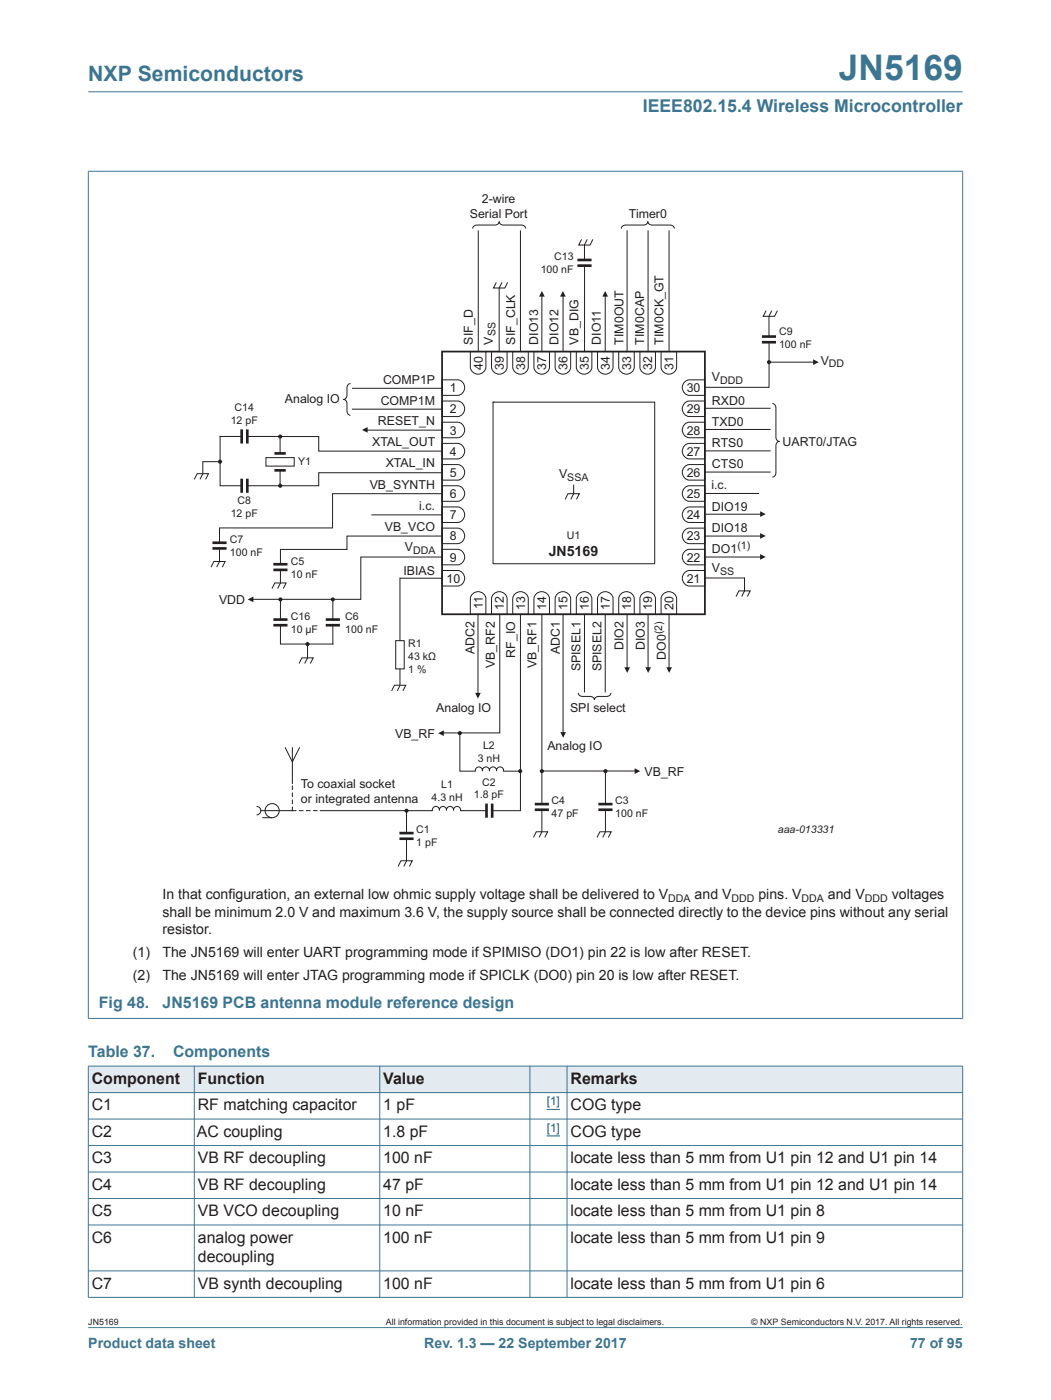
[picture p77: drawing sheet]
<svg xmlns="http://www.w3.org/2000/svg" width="210mm" height="280mm" viewBox="0 0 210 280" stroke-linecap="round" stroke-linejoin="round" font-family="sans-serif">
<defs><g id="words">
<text font-size="7.1" fill="#3c7592" x="167.6" y="16">JN5169</text>
<text font-size="4.2" fill="#3c7592" x="17.6" y="16.2">NXP Semiconductors</text>
<text font-size="3.5" fill="#3c7592" x="128.4" y="22.5">IEEE802.15.4 Wireless Microcontroller</text>
<g font-size="3.2" fill="#3c7592">
<text x="19.8" y="201.4">Fig 48.</text>
<text x="32.5" y="201.4">JN5169 PCB antenna module reference design</text>
<text x="17.6" y="211.3">Table 37.</text>
<text x="34.6" y="211.3">Components</text>
</g>
<g font-size="3.2" fill="#231f20">
<text x="18.3" y="216.6">Component</text>
<text x="18.3" y="221.9">C1</text>
<text x="39.5" y="221.9">RF matching capacitor</text>
<text x="39.5" y="216.6">Function</text>
<text x="76.5" y="221.9">1 pF</text>
<text x="76.6" y="216.6">Value</text>
<text x="114" y="216.6">Remarks</text>
<text x="114" y="221.9">COG type</text>
<text x="18.3" y="227.1">C2</text>
<text x="39.3" y="227.1">AC coupling</text>
<text x="76.5" y="227.1">1.8 pF</text>
<text x="114" y="227.1">COG type</text>
<text x="18.3" y="232.4">C3</text>
<text x="39.5" y="232.4">VB RF decoupling</text>
<text x="76.5" y="232.4">100 nF</text>
<text x="113.9" y="232.4">locate less than 5 mm from U1 pin 12 and U1 pin 14</text>
<text x="18.3" y="237.7">C4</text>
<text x="39.5" y="237.7">VB RF decoupling</text>
<text x="76.5" y="237.7">47 pF</text>
<text x="113.9" y="237.7">locate less than 5 mm from U1 pin 12 and U1 pin 14</text>
<text x="18.3" y="243">C5</text>
<text x="39.5" y="243">VB VCO decoupling</text>
<text x="76.5" y="243">10 nF</text>
<text x="113.9" y="243">locate less than 5 mm from U1 pin 8</text>
<text x="18.3" y="248.3">C6</text>
<text x="39.5" y="248.3">analog power</text>
<text x="76.6" y="248.3">100 nF</text>
<text x="114" y="248.3">locate less than 5 mm from U1 pin 9</text>
<text x="18.3" y="257.5">C7</text>
<text x="39.5" y="257.5">VB synth decoupling</text>
<text x="39.5" y="252.2">decoupling</text>
<text x="76.5" y="257.5">100 nF</text>
<text x="113.9" y="257.5">locate less than 5 mm from U1 pin 6</text>
</g>
<g font-size="2.8" fill="#231f20">
<text x="109.6" y="111.2">JN5169</text>
<text x="32.5" y="179.6">In that configuration, an external low ohmic supply voltage shall be delivered to V</text>
<text x="138.7" y="179.6">and V</text>
<text x="151.5" y="179.6">pins. V</text>
<text x="165.4" y="179.6">and V</text>
<text x="178.1" y="179.6">voltages</text>
<text x="32.5" y="183.2">shall be minimum 2.0 V and maximum 3.6 V, the supply source shall be connected directly to the device pins without any serial</text>
<text x="26.5" y="191.3">(1)</text>
<text x="32.5" y="191.3">The JN5169 will enter UART programming mode if SPIMISO (DO1) pin 22 is low after RESET.</text>
<text x="32.5" y="186.7">resistor.</text>
<text x="26.5" y="195.9">(2)</text>
<text x="32.5" y="195.9">The JN5169 will enter JTAG programming mode if SPICLK (DO0) pin 20 is low after RESET.</text>
</g>
<g font-size="2.8" fill="#3c7592">
<text x="17.6" y="269.3">Product data sheet</text>
<text x="84.7" y="269.3">Rev. 1.3 — 22 September 2017</text>
<text x="181.8" y="269.3">77 of 95</text>
</g>
<g font-size="2.5" fill="#231f20">
<text x="96.2" y="40.6">2-wire</text>
<text x="93.8" y="43.5">Serial Port</text>
<text x="125.6" y="43.6">Timer0</text>
<text x="94.4" y="68.8" transform="rotate(-90 94.4 68.8)">SIF_D</text>
<text x="98.5" y="68.8" transform="rotate(-90 98.5 68.8)">V</text>
<text x="102.9" y="68.8" transform="rotate(-90 102.9 68.8)">SIF_CLK</text>
<text x="107.5" y="68.8" transform="rotate(-90 107.5 68.8)">DIO13</text>
<text x="111.5" y="68.8" transform="rotate(-90 111.5 68.8)">DIO12</text>
<text x="115.6" y="68.8" transform="rotate(-90 115.6 68.8)">VB_DIG</text>
<text x="120" y="68.8" transform="rotate(-90 120 68.8)">DIO11</text>
<text x="124.5" y="68.8" transform="rotate(-90 124.5 68.8)">TIM0OUT</text>
<text x="128.7" y="68.8" transform="rotate(-90 128.7 68.8)">TIM0CAP</text>
<text x="132.5" y="68.8" transform="rotate(-90 132.5 68.8)">TIM0CK_GT</text>
<text x="76.5" y="76.7">COMP1P</text>
<text x="96.4" y="73.9" transform="rotate(-90 96.4 73.9)">40</text>
<text x="100.6" y="73.9" transform="rotate(-90 100.6 73.9)">39</text>
<text x="104.9" y="73.9" transform="rotate(-90 104.9 73.9)">38</text>
<text x="109.1" y="73.9" transform="rotate(-90 109.1 73.9)">37</text>
<text x="113.3" y="73.9" transform="rotate(-90 113.3 73.9)">36</text>
<text x="117.6" y="73.9" transform="rotate(-90 117.6 73.9)">35</text>
<text x="121.8" y="73.9" transform="rotate(-90 121.8 73.9)">34</text>
<text x="126" y="73.9" transform="rotate(-90 126 73.9)">33</text>
<text x="130.3" y="73.9" transform="rotate(-90 130.3 73.9)">32</text>
<text x="134.5" y="73.9" transform="rotate(-90 134.5 73.9)">31</text>
<text x="142.2" y="76.1">V</text>
<text x="163.9" y="72.9">V</text>
<text x="56.9" y="80.6">Analog IO</text>
<text x="76" y="81">COMP1M</text>
<text x="89.9" y="82.6">2</text>
<text x="89.9" y="78.4">1</text>
<text x="137.1" y="82.6">29</text>
<text x="137.1" y="78.4">30</text>
<text x="142.2" y="80.8">RXD0</text>
<text x="74.3" y="89.2">XTAL_OUT</text>
<text x="75.5" y="84.9">RESET_N</text>
<text x="89.9" y="86.8">3</text>
<text x="137.1" y="86.8">28</text>
<text x="142.2" y="89.3">RTS0</text>
<text x="142.2" y="85.1">TXD0</text>
<text x="156.3" y="89.1">UART0/JTAG</text>
<text x="77" y="93.4">XTAL_IN</text>
<text x="89.9" y="95.3">5</text>
<text x="89.9" y="91.1">4</text>
<text x="111.7" y="95.6">V</text>
<text x="137.1" y="95.3">26</text>
<text x="137.1" y="91.1">27</text>
<text x="142.2" y="93.5">CTS0</text>
<text x="73.8" y="97.7">VB_SYNTH</text>
<text x="83.7" y="101.9">i.c.</text>
<text x="89.9" y="99.5">6</text>
<text x="137.1" y="99.5">25</text>
<text x="142.1" y="97.7">i.c.</text>
<text x="76.9" y="106.2">VB_VCO</text>
<text x="89.9" y="103.8">7</text>
<text x="137.1" y="103.8">24</text>
<text x="142.2" y="106.2">DIO18</text>
<text x="142.2" y="102">DIO19</text>
<text x="80.9" y="110.1">V</text>
<text x="89.9" y="112.2">9</text>
<text x="89.9" y="108">8</text>
<text x="137.1" y="112.2">22</text>
<text x="137.1" y="108">23</text>
<text x="142.2" y="110.5">DO1</text>
<text x="80.6" y="114.8">IBIAS</text>
<text x="89.2" y="116.5">10</text>
<text x="137.1" y="116.5">21</text>
<text x="142.2" y="114.4">V</text>
<text x="43.7" y="120.7">VDD</text>
<text x="96.4" y="121.8" transform="rotate(-90 96.4 121.8)">11</text>
<text x="100.6" y="121.9" transform="rotate(-90 100.6 121.9)">12</text>
<text x="104.9" y="121.9" transform="rotate(-90 104.9 121.9)">13</text>
<text x="109.1" y="121.9" transform="rotate(-90 109.1 121.9)">14</text>
<text x="113.3" y="121.9" transform="rotate(-90 113.3 121.9)">15</text>
<text x="117.6" y="121.9" transform="rotate(-90 117.6 121.9)">16</text>
<text x="121.8" y="121.9" transform="rotate(-90 121.8 121.9)">17</text>
<text x="126" y="121.9" transform="rotate(-90 126 121.9)">18</text>
<text x="130.3" y="121.9" transform="rotate(-90 130.3 121.9)">19</text>
<text x="134.5" y="121.9" transform="rotate(-90 134.5 121.9)">20</text>
<text x="94.8" y="130.7" transform="rotate(-90 94.8 130.7)">ADC2</text>
<text x="102.9" y="131.4" transform="rotate(-90 102.9 131.4)">RF_IO</text>
<text x="111.8" y="130.7" transform="rotate(-90 111.8 130.7)">ADC1</text>
<text x="124.5" y="129.9" transform="rotate(-90 124.5 129.9)">DIO2</text>
<text x="128.8" y="129.9" transform="rotate(-90 128.8 129.9)">DIO3</text>
<text x="133" y="131.8" transform="rotate(-90 133 131.8)">DO0</text>
<text x="98.8" y="133.5" transform="rotate(-90 98.8 133.5)">VB_RF2</text>
<text x="107.2" y="133.5" transform="rotate(-90 107.2 133.5)">VB_RF1</text>
<text x="115.9" y="134.2" transform="rotate(-90 115.9 134.2)">SPISEL1</text>
<text x="120.2" y="134.2" transform="rotate(-90 120.2 134.2)">SPISEL2</text>
<text x="87.1" y="142.3">Analog IO</text>
<text x="113.8" y="142.3">SPI select</text>
<text x="78.9" y="147.4">VB_RF</text>
<text x="109.3" y="149.9">Analog IO</text>
<text x="128.7" y="155">VB_RF</text>
<text x="60.1" y="157.4">To coaxial socket</text>
<text x="60.1" y="160.4">or integrated antenna</text>
</g>
<g font-size="2.4" fill="#2e3092">
<text x="109.2" y="220.9">[1]</text>
<text x="109.2" y="226.2">[1]</text>
</g>
<g font-size="2.1" fill="#231f20">
<text x="110.7" y="52">C13</text>
<text x="108" y="54.5">100 nF</text>
<text x="99" y="67.2" transform="rotate(-90 99 67.2)">SS</text>
<text x="155.6" y="67">C9</text>
<text x="155.6" y="69.6">100 nF</text>
<text x="143.8" y="76.6">DDD</text>
<text x="165.6" y="73.4">DD</text>
<text x="46.9" y="82.2">C14</text>
<text x="46.1" y="84.7">12 pF</text>
<text x="59.5" y="93">Y1</text>
<text x="47.4" y="100.7">C8</text>
<text x="113.3" y="96.1">SSA</text>
<text x="46.1" y="103.3">12 pF</text>
<text x="113.2" y="107.8">U1</text>
<text x="45.9" y="108.6">C7</text>
<text x="45.9" y="111.1">100 nF</text>
<text x="58.1" y="112.9">C5</text>
<text x="82.5" y="110.6">DDA</text>
<text x="147.3" y="109.7">(1)</text>
<text x="58.1" y="115.4">10 nF</text>
<text x="143.8" y="114.9">SS</text>
<text x="58.1" y="123.9">C16</text>
<text x="69" y="123.9">C6</text>
<text x="58.1" y="126.4">10 μF</text>
<text x="69" y="126.4">100 nF</text>
<text x="81.5" y="129.3">R1</text>
<text x="81.5" y="131.9">43 kΩ</text>
<text x="132.2" y="126.7" transform="rotate(-90 132.2 126.7)">(2)</text>
<text x="81.5" y="134.4">1 %</text>
<text x="96.5" y="149.6">L2</text>
<text x="95.4" y="152.2">3 nH</text>
<text x="86.2" y="160">4.3 nH</text>
<text x="88.1" y="157.4">L1</text>
<text x="94.7" y="159.5">1.8 pF</text>
<text x="96.3" y="157">C2</text>
<text x="110.2" y="160.7">C4</text>
<text x="122.9" y="160.7">C3</text>
<text x="83.1" y="166.5">C1</text>
<text x="110.2" y="163.3">47 pF</text>
<text x="122.9" y="163.3">100 nF</text>
<text x="155.4" y="166.5">aaa-013331</text>
<text x="83.1" y="169">1 pF</text>
<text x="133.5" y="180.1">DDA</text>
<text x="146.1" y="180.1">DDD</text>
<text x="160.1" y="180.1">DDA</text>
<text x="172.7" y="180.1">DDD</text>
</g>
<g font-size="1.8" fill="#231f20">
<text x="17.6" y="264.7">JN5169</text>
<text x="77.1" y="264.7">All information provided in this document is subject to legal disclaimers.</text>
<text x="150" y="264.7">© NXP Semiconductors N.V. 2017. All rights reserved.</text>
</g>
</g></defs>
<g fill="#3c7592" stroke="#3c7592" stroke-width=".2">
<path d="M17.6 265.3h174.7z"/>
<path d="M17.6 18.3h174.7z"/>
<path d="M17.6 34.3v169.2z"/>
<path d="M192.3 34.3v169.2z"/>
<path d="M17.6 34.2h174.7z"/>
<path d="M17.6 203.5h174.7z"/>
</g>
<g fill="none" stroke="#231f20" stroke-width=".2">
<path d="M94.4 45.7a.79 .79 0 0 1 .8-.7h3.6a.79 .79 0 0 0 .9-.7 .79 .79 0 0 0 .8 .7h3.6a.79 .79 0 0 1 .9 .7M99.1 56.4l-.5 1.2h2.2l.6-1.2M100.3 56.4l-.6 1.2v12.5M124.1 45.7a.79 .79 0 0 1 .8-.7h3.6a.79 .79 0 0 0 .9-.7 .79 .79 0 0 0 .8 .7h3.6a.79 .79 0 0 1 .9 .7M70 76.6a.79 .79 0 0 0-.7 .9v1.5a.79 .79 0 0 1-.7 .8 .79 .79 0 0 1 .7 .9v1.4a.79 .79 0 0 0 .7 .9M38.8 95.8l.6-1.1h2.2l-.5 1.1M43.9 92.3h-3.4v2.4l-.6 1.1M48.3 87.2h-4.3v9.9h4.3M49.4 87.2h6.5M53.1 91.4h5.7v1.7h-5.7zM55.9 94v3.1h-6.5M55.9 87.2v3.4"/>
<path d="M88.3 98.7h-21.9v6.8h-22.6v3M112.9 99.8l.5-1.1h2.3l-.6 1.1M114.6 97v1.7l-.6 1.1M154.3 80.6a.79 .79 0 0 1 .7 .9v5.9a.79 .79 0 0 0 .7 .8 .79 .79 0 0 0-.7 .9v5.4a.79 .79 0 0 1-.7 .8M42.1 113.3l.6-1.1h2.3l-.6 1.1M43.8 109.6v2.6l-.5 1.1M56 119.8v4M66.5 119.8v4M79.9 115.5v12.5M147 119.2l.6-1.1h2.2l-.5 1.1M148.7 115.5v2.6l-.6 1.1M56 124.9v3.8h10.5v-3.8"/>
<path d="M59.7 132.6l.6-1.1h2.2l-.5 1.1M61.4 128.7v2.8l-.5 1.1M78.2 138.1l.6-1.2h2.2l-.5 1.2M79 128h1.7v5.7h-1.7zM79.9 133.7v3.1M79.9 136.9l-.6 1.2M95.5 122.9v16.1M115.5 138.5a.79 .79 0 0 0 .8 .7h1.6a.79 .79 0 0 1 .8 .7 .79 .79 0 0 1 .9-.7h1.6a.79 .79 0 0 0 .8-.7M98.3 162h5.7M106.5 167.3l.6-1.1h2.3l-.6 1.1M108.2 161.8v4.3M108.2 166.2l-.5 1.1"/>
</g>
<g fill="none" stroke="#231f20" stroke-width=".53">
<path d="M48.3 85.8v2.8M48.3 95.7v2.8M49.4 85.8v2.8M49.4 95.7v2.8M54.8 90.6h2.3M54.8 94h2.3M42.4 108.5h2.8M42.4 109.6h2.8M54.6 123.8h2.8M54.6 124.9h2.8M65.1 123.8h2.8M65.1 124.9h2.8"/>
<path d="M97.2 160.6v2.8M98.3 160.6v2.8M106.8 160.7h2.8M106.8 161.8h2.8"/>
</g>
<path d="M162.4 71.8l1.1 .6-1.1 .5z" fill="#231f20"/>
<path d="M153.6 72.4h9.4" fill="none" stroke="#231f20" stroke-width=".2"/>
<g fill="#231f20">
<path d="M112.4 58.1l.6 1.2h-1.1z"/>
<path d="M120.9 58.1l.5 1.2h-1.1z"/>
<path d="M108.2 58.1l.6 1.2h-1.1z"/>
<path d="M72.3 85.9l1.1-.6v1.2z"/>
<path d="M49.5 119.8l1.1-.6v1.1z"/>
<path d="M87.5 146.5l1.1-.6v1.2z"/>
<path d="M126.7 153.5l1.2 .6-1.2 .6z"/>
<path d="M151.8 110.7l1.1 .6-1.1 .5z"/>
<path d="M151.8 106.5l1.1 .6-1.1 .6z"/>
<path d="M151.8 102.2l1.1 .5-1.1 .6z"/>
<path d="M111.9 146.3h1.1l-.5 1.1z"/>
<path d="M124.7 133.3h1.1l-.5 1.2z"/>
<path d="M94.9 138.5h1.1l-.5 1.1z"/>
<path d="M128.9 133.3h1.1l-.6 1.2z"/>
<path d="M133.1 133.3h1.1l-.6 1.2z"/>
<circle cx="153.6" cy="72.4" r=".28"/>
</g>
<circle cx="153.6" cy="72.4" r=".28" fill="none" stroke="#231f20" stroke-width=".25"/>
<circle cx="91.8" cy="146.5" r=".28" fill="#231f20"/>
<circle cx="91.8" cy="146.5" r=".28" fill="none" stroke="#231f20" stroke-width=".25"/>
<circle cx="103.9" cy="154.1" r=".28" fill="#231f20"/>
<circle cx="103.9" cy="154.1" r=".28" fill="none" stroke="#231f20" stroke-width=".25"/>
<circle cx="108.2" cy="154.1" r=".28" fill="#231f20"/>
<circle cx="108.2" cy="154.1" r=".28" fill="none" stroke="#231f20" stroke-width=".25"/>
<circle cx="120.9" cy="154.1" r=".28" fill="#231f20"/>
<circle cx="120.9" cy="154.1" r=".28" fill="none" stroke="#231f20" stroke-width=".25"/>
<circle cx="56" cy="87.2" r=".28" fill="#231f20"/>
<circle cx="56" cy="87.2" r=".28" fill="none" stroke="#231f20" stroke-width=".25"/>
<circle cx="43.9" cy="92.3" r=".28" fill="#231f20"/>
<circle cx="43.9" cy="92.3" r=".28" fill="none" stroke="#231f20" stroke-width=".25"/>
<circle cx="56" cy="119.8" r=".28" fill="#231f20"/>
<circle cx="56" cy="119.8" r=".28" fill="none" stroke="#231f20" stroke-width=".25"/>
<circle cx="66.5" cy="119.8" r=".28" fill="#231f20"/>
<circle cx="66.5" cy="119.8" r=".28" fill="none" stroke="#231f20" stroke-width=".25"/>
<circle cx="61.4" cy="128.7" r=".28" fill="#231f20"/>
<circle cx="61.4" cy="128.7" r=".28" fill="none" stroke="#231f20" stroke-width=".25"/>
<circle cx="56" cy="97.1" r=".28" fill="#231f20"/>
<circle cx="56" cy="97.1" r=".28" fill="none" stroke="#231f20" stroke-width=".25"/>
<g fill="none" stroke="#231f20" stroke-width=".2">
<path d="M70.3 77.6h18M88.3 75.9h3.1a1.56 1.56 0 0 1 1.4 1.6 1.56 1.56 0 0 1-1.4 1.5h-3.1zM93.9 70.3h3.1v3.1a1.56 1.56 0 0 1-1.5 1.4 1.56 1.56 0 0 1-1.6-1.4zM98.2 70.3h3.1v3.1a1.56 1.56 0 0 1-1.6 1.4 1.56 1.56 0 0 1-1.5-1.4zM102.4 70.3h3.1v3.1a1.56 1.56 0 0 1-1.5 1.4 1.56 1.56 0 0 1-1.6-1.4zM106.6 70.3h3.1v3.1a1.56 1.56 0 0 1-1.5 1.4 1.56 1.56 0 0 1-1.6-1.4zM110.9 70.3h3.1v3.1a1.56 1.56 0 0 1-1.6 1.4 1.56 1.56 0 0 1-1.5-1.4zM115.1 70.3h3.1v3.1a1.56 1.56 0 0 1-1.5 1.4 1.56 1.56 0 0 1-1.6-1.4zM119.3 70.3h3.1v3.1a1.56 1.56 0 0 1-1.5 1.4 1.56 1.56 0 0 1-1.6-1.4zM123.6 70.3h3.1v3.1a1.56 1.56 0 0 1-1.6 1.4 1.56 1.56 0 0 1-1.5-1.4zM127.8 70.3h3.1v3.1a1.56 1.56 0 0 1-1.5 1.4 1.56 1.56 0 0 1-1.6-1.4zM132 70.3h3.1v3.1a1.56 1.56 0 0 1-1.5 1.4 1.56 1.56 0 0 1-1.6-1.4z"/>
<path d="M136.8 76.2l.9-.3h3.1v3.1h-3.1a1.57 1.57 0 0 1-1.4-1.1 1.57 1.57 0 0 1 .5-1.7zM56 87.2h7.7v2.9h24.6M70.3 81.8h18M73.1 86h15.2M88.3 97.1h3.1a1.56 1.56 0 0 1 1.4 1.5 1.56 1.56 0 0 1-1.4 1.6h-3.1zM88.3 92.8h3.1a1.56 1.56 0 0 1 1.4 1.6 1.56 1.56 0 0 1-1.4 1.5h-3.1zM88.3 88.6h3.1a1.56 1.56 0 0 1 1.4 1.6 1.56 1.56 0 0 1-1.4 1.5h-3.1zM88.3 84.4h3.1a1.56 1.56 0 0 1 1.4 1.5 1.56 1.56 0 0 1-1.4 1.6h-3.1zM88.3 80.1h3.1a1.56 1.56 0 0 1 1.4 1.6 1.56 1.56 0 0 1-1.4 1.5h-3.1zM88.3 94.5h-24.6v2.6h-7.9M98.5 80.4h32.3v32.2h-32.3zM98.5 80.4h.1"/>
<path d="M136.8 97.4l.9-.3h3.1v3.1h-3.1a1.57 1.57 0 0 1-1.4-1.1 1.57 1.57 0 0 1 .5-1.7zM136.8 93.2l.9-.4h3.1v3.1h-3.1a1.57 1.57 0 0 1-1.4-1.1 1.57 1.57 0 0 1 .5-1.6zM136.8 88.9l.9-.3h3.1v3.1h-3.1a1.57 1.57 0 0 1-1.4-1.1 1.57 1.57 0 0 1 .5-1.7zM136.8 84.7l.9-.3h3.1v3.1h-3.1a1.57 1.57 0 0 1-1.4-1.1 1.57 1.57 0 0 1 .5-1.7zM136.8 80.5l.9-.4h3.1v3.1h-3.1a1.57 1.57 0 0 1-1.4-1.1 1.57 1.57 0 0 1 .5-1.6zM54.3 117.6l.6-1.1h2.2l-.5 1.1M56 113.9v2.6l-.6 1.1M69.3 109.8h-13.3v3M74.2 102.9h14.1M79.8 115.5h8.5M88.3 109.8h3.1a1.56 1.56 0 0 1 1.4 1.5 1.56 1.56 0 0 1-1.4 1.6h-3.1zM88.3 105.5h3.1a1.56 1.56 0 0 1 1.4 1.6 1.56 1.56 0 0 1-1.4 1.5h-3.1z"/>
<path d="M88.3 114h3.1a1.56 1.56 0 0 1 1.4 1.5 1.56 1.56 0 0 1-1.4 1.6h-3.1zM88.3 101.3h3.1a1.56 1.56 0 0 1 1.4 1.6 1.56 1.56 0 0 1-1.4 1.5h-3.1zM88.3 107.1h-19v2.7M88.3 111.3h-16.2v8.5h-21.9M94.3 118.8a1.57 1.57 0 0 1 1.6-.5 1.57 1.57 0 0 1 1.1 1.3v3.1h-3.1v-3.1zM98.5 118.8a1.57 1.57 0 0 1 1.7-.5 1.57 1.57 0 0 1 1.1 1.3v3.1h-3.1v-3.1zM102.7 118.8a1.57 1.57 0 0 1 1.7-.5 1.57 1.57 0 0 1 1.1 1.3v3.1h-3.1v-3.1zM107 118.8a1.57 1.57 0 0 1 1.6-.5 1.57 1.57 0 0 1 1.1 1.3v3.1h-3.1v-3.1zM111.2 118.8a1.57 1.57 0 0 1 1.7-.5 1.57 1.57 0 0 1 1.1 1.3v3.1h-3.1v-3.1zM115.4 118.8a1.57 1.57 0 0 1 1.7-.5 1.57 1.57 0 0 1 1.1 1.3v3.1h-3.1v-3.1zM119.7 118.8a1.57 1.57 0 0 1 1.6-.5 1.57 1.57 0 0 1 1.1 1.3v3.1h-3.1v-3.1zM123.9 118.8a1.57 1.57 0 0 1 1.7-.5 1.57 1.57 0 0 1 1.1 1.3v3.1h-3.1v-3.1z"/>
<path d="M128.1 118.8a1.57 1.57 0 0 1 1.7-.5 1.57 1.57 0 0 1 1.1 1.3v3.1h-3.1v-3.1zM132.4 118.8a1.57 1.57 0 0 1 1.6-.5 1.57 1.57 0 0 1 1.1 1.3v3.1h-3.1v-3.1zM136.8 110.1l.9-.3h3.1v3.1h-3.1a1.57 1.57 0 0 1-1.4-1.1 1.57 1.57 0 0 1 .5-1.7zM136.8 114.3l.9-.3h3.1v3.1h-3.1a1.57 1.57 0 0 1-1.4-1.1 1.57 1.57 0 0 1 .5-1.7zM136.8 105.9l.9-.4h3.1v3.1h-3.1a1.57 1.57 0 0 1-1.4-1.1 1.57 1.57 0 0 1 .5-1.6zM136.8 101.6l.9-.3h3.1v3.1h-3.1a1.57 1.57 0 0 1-1.4-1.1 1.57 1.57 0 0 1 .5-1.7zM99.8 122.8v23.7h-11.6M103.9 122.8v39.2M108.2 122.8v37.9M91.8 146.5v7.6h3.1a.71 .71 0 0 1 .7-.8 .71 .71 0 0 1 .7 .7 .71 .71 0 0 1 .7-.8 .71 .71 0 0 1 .8 .8 .71 .71 0 0 1 .7-.8 .71 .71 0 0 1 .7 .8 .71 .71 0 0 1 .7-.7 .71 .71 0 0 1 .7 .8h3.3M96.3 153.8v.3M97.8 153.8v.3"/>
<path d="M99.2 153.8v.3M120.9 154.1v6.6M64 162h22.3a.71 .71 0 0 1 .7-.8 .71 .71 0 0 1 .8 .7 .71 .71 0 0 1 .7-.8 .71 .71 0 0 1 .7 .8 .71 .71 0 0 1 .7-.8 .71 .71 0 0 1 .7 .8 .71 .71 0 0 1 .8-.8 .71 .71 0 0 1 .6 .9h5M87.8 161.7v.3M89.2 161.7v.3M90.6 161.7v.3M119.2 167.3l.6-1.1h2.3l-.6 1.1M120.9 161.8v4.3M120.9 166.2l-.5 1.1"/>
</g>
<path d="M54.6 112.8h2.8M54.6 113.9h2.8M119.5 160.7h2.8M119.5 161.8h2.8" fill="none" stroke="#231f20" stroke-width=".53"/>
<path d="M88.3 70.3h52.5v52.4h-52.5z" fill="none" stroke="#231f20" stroke-width=".35"/>
<circle cx="81.2" cy="162" r=".28" fill="#231f20"/>
<circle cx="81.2" cy="162" r=".28" fill="none" stroke="#231f20" stroke-width=".25"/>
<g fill="none" stroke="#231f20" stroke-width=".2">
<path d="M95.5 46v24.1M103.9 46v24.1M108.2 59.1v11M112.5 59.1v11M116.1 47.8l-.5 1.2h2.2l.6-1.2M116.7 49v3M116.7 53.3v16.9M117.3 47.8l-.6 1.2M120.9 59.1v11M125.2 46v24.1M129.4 46v24.1M133.6 46v24.1"/>
<path d="M153 62.1l-.6 1.1h2.3l.6-1.1M153.6 63.3v4M153.6 68.6v8.8h-12.8M154.1 62.1l-.5 1.1M140.8 90.1h13.1M140.8 94.3h13.1M140.8 98.6h10.8M140.8 85.8h13.1M140.8 81.6h13.1M140.8 102.8h11.2M140.8 107.1h11.2M140.8 111.3h11.2"/>
<path d="M140.8 115.5h7.9M112.5 122.8v23.8M116.7 122.8v15.6M120.9 122.8v15.6M125.2 122.8v11M129.4 122.8v11M133.6 122.8v11M57 149.4l1.4 2.8 1.4-2.8M58.4 149.4v7.2M108.3 154.1h18.9M51.2 161.1a.85 .85 0 0 1 .9 .9 .85 .85 0 0 1-.9 .8M52.1 162h6.3"/>
<path d="M52.4 163.4h2M79.5 173.1l.6-1.1h2.2l-.5 1.1M81.2 162v4.5M81.2 167.6v4.3M81.2 172l-.6 1.1"/>
<circle cx="54.4" cy="162" r="1.41"/>
</g>
<path d="M115.3 53.1h2.8M115.3 52h2.8M152.2 68.4h2.8M152.2 67.3h2.8M79.8 166.5h2.8M79.8 167.6h2.8" fill="none" stroke="#231f20" stroke-width=".53"/>
<path d="M58.4 162h5.1M58.4 162v-5.1" fill="none" stroke="#231f20" stroke-width=".2" stroke-dasharray=".7 .7"/>
<g fill="#e3ebf1">
<path d="M17.6 213h21.2v5.3h-21.2z"/>
<path d="M38.8 213h37v5.3h-37z"/>
<path d="M75.8 213h30v5.3h-30z"/>
<path d="M105.8 213h86.5v5.3h-86.5z"/>
</g>
<path d="M109.2 221.7h2.6M109.2 227h2.6" fill="none" stroke="#2e3092" stroke-width=".2"/>
<g fill="#3c7592" stroke="#3c7592" stroke-width=".2">
<path d="M17.6 213.1v46.1z"/>
<path d="M38.8 213v46.3z"/>
<path d="M75.8 213v46.3z"/>
<path d="M105.8 213v46.3z"/>
<path d="M113.2 213v46.3z"/>
<path d="M192.3 213.1v46.1z"/>
<path d="M17.6 213h174.7z"/>
<path d="M17.6 218.3h174.7z"/>
<path d="M17.6 223.6h174.7z"/>
<path d="M17.6 228.9h174.7z"/>
<path d="M17.6 234.2h174.7z"/>
<path d="M17.6 239.5h174.7z"/>
<path d="M17.6 244.8h174.7z"/>
<path d="M17.6 254h174.7z"/>
<path d="M17.6 259.2h174.7z"/>
</g>
<use href="#words"/>
</svg>
